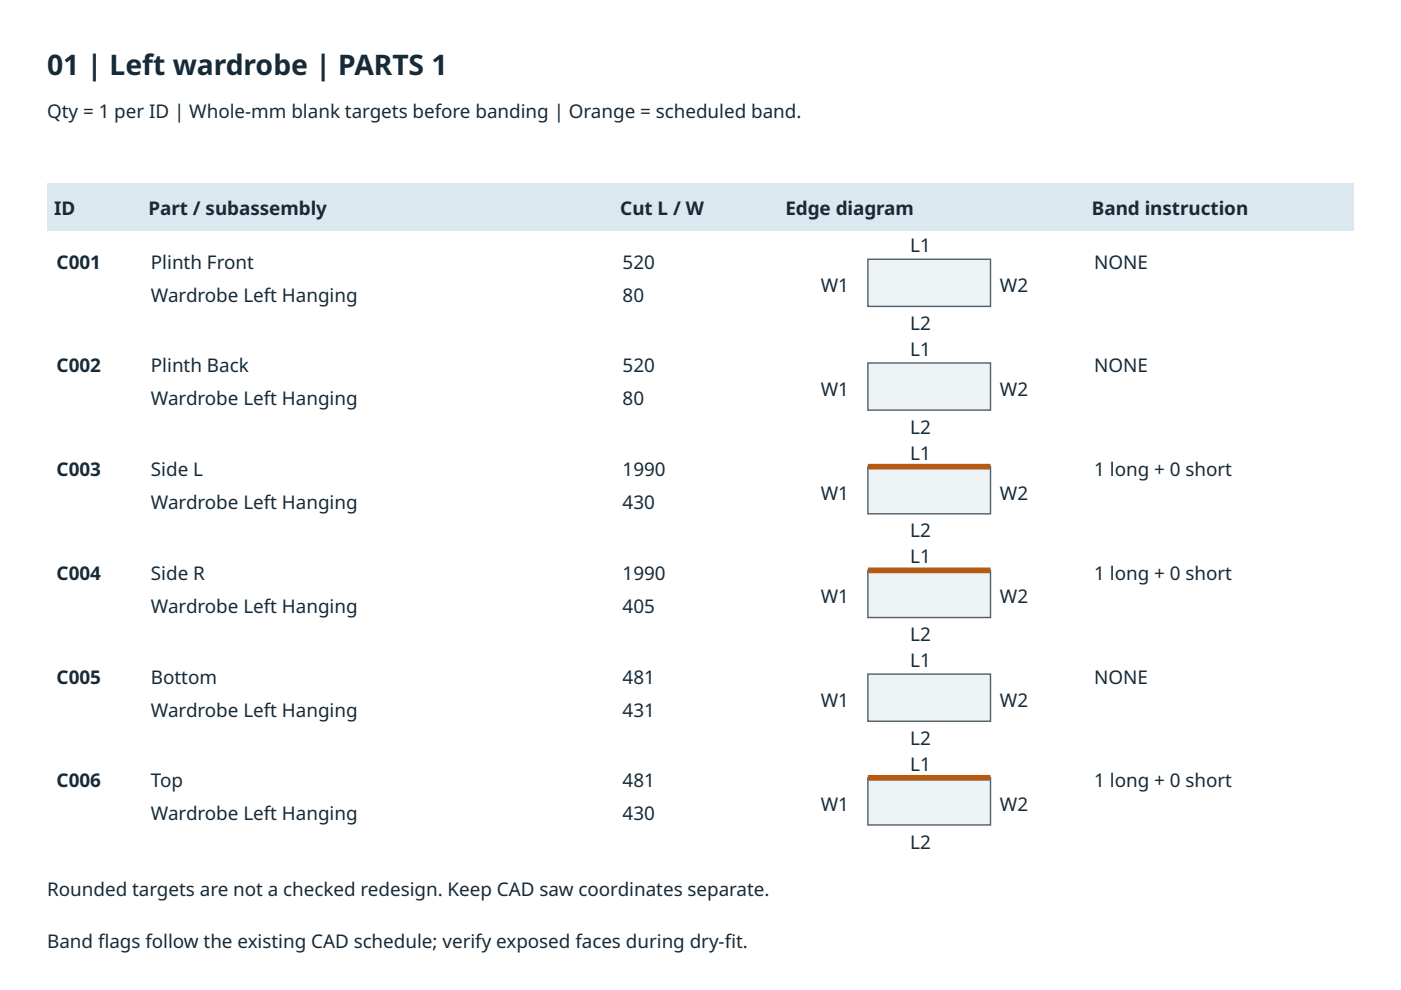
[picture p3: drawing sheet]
<svg xmlns="http://www.w3.org/2000/svg" width="297mm" height="210mm" viewBox="0 0 297 210" stroke-linecap="round" stroke-linejoin="round" font-family="sans-serif">
<defs><g id="words">
<text font-size="6" fill="#172a38" x="10" y="16">01 | Left wardrobe | PARTS 1</text>
<g font-size="4" fill="#172a38">
<text x="10" y="25">Qty = 1 per ID | Whole-mm blank targets before banding | Orange = scheduled band.</text>
<text x="11.5" y="45.7">ID</text>
<text x="31.5" y="45.7">Part / subassembly</text>
<text x="131.5" y="45.7">Cut L / W</text>
<text x="166.5" y="45.7">Edge diagram</text>
<text x="231.5" y="45.7">Band instruction</text>
<text x="193" y="53.5">L1</text>
<text x="12" y="57">C001</text>
<text x="32" y="57">Plinth Front</text>
<text x="132" y="57">520</text>
<text x="232" y="57">NONE</text>
<text x="32" y="64">Wardrobe Left Hanging</text>
<text x="132" y="64">80</text>
<text x="174" y="62">W1</text>
<text x="212" y="62">W2</text>
<text x="193" y="70">L2</text>
<text x="193" y="75.5">L1</text>
<text x="12" y="79">C002</text>
<text x="32" y="79">Plinth Back</text>
<text x="132" y="79">520</text>
<text x="174" y="84">W1</text>
<text x="212" y="84">W2</text>
<text x="232" y="79">NONE</text>
<text x="32" y="86">Wardrobe Left Hanging</text>
<text x="132" y="86">80</text>
<text x="193" y="92">L2</text>
<text x="12" y="100.9">C003</text>
<text x="32" y="100.9">Side L</text>
<text x="132" y="100.9">1990</text>
<text x="193" y="97.4">L1</text>
<text x="232" y="100.9">1 long + 0 short</text>
<text x="32" y="107.9">Wardrobe Left Hanging</text>
<text x="132" y="107.9">430</text>
<text x="174" y="105.9">W1</text>
<text x="212" y="105.9">W2</text>
<text x="193" y="113.9">L2</text>
<text x="193" y="119.4">L1</text>
<text x="12" y="122.9">C004</text>
<text x="32" y="122.9">Side R</text>
<text x="132" y="122.9">1990</text>
<text x="232" y="122.9">1 long + 0 short</text>
<text x="32" y="129.9">Wardrobe Left Hanging</text>
<text x="132" y="129.9">405</text>
<text x="174" y="127.9">W1</text>
<text x="212" y="127.9">W2</text>
<text x="193" y="135.9">L2</text>
<text x="193" y="141.4">L1</text>
<text x="12" y="144.9">C005</text>
<text x="32" y="144.9">Bottom</text>
<text x="132" y="144.9">481</text>
<text x="174" y="149.9">W1</text>
<text x="212" y="149.9">W2</text>
<text x="232" y="144.9">NONE</text>
<text x="32" y="151.9">Wardrobe Left Hanging</text>
<text x="132" y="151.9">431</text>
<text x="193" y="157.9">L2</text>
<text x="12" y="166.9">C006</text>
<text x="32" y="166.9">Top</text>
<text x="132" y="166.9">481</text>
<text x="193" y="163.4">L1</text>
<text x="232" y="166.9">1 long + 0 short</text>
<text x="32" y="173.9">Wardrobe Left Hanging</text>
<text x="132" y="173.9">430</text>
<text x="174" y="171.9">W1</text>
<text x="212" y="171.9">W2</text>
<text x="193" y="179.9">L2</text>
<text x="10" y="189.9">Rounded targets are not a checked redesign. Keep CAD saw coordinates separate.</text>
<text x="10" y="200.9">Band fags follow the existing CAD schedule; verify exposed faces during dry-ft.</text>
<text x="20.8" y="200.9">l</text>
<text x="153.6" y="200.9">i</text>
</g>
</g></defs>
<path d="M10 39h277v10h-277z" fill="#dce8ef"/>
<path d="M184 55h26v10h-26z" fill="#edf2f5"/>
<path d="M184 55h26v10h-26z" fill="none" stroke="#52606b" stroke-width=".3"/>
<path d="M184 77h26v10h-26z" fill="#edf2f5"/>
<path d="M184 77h26v10h-26z" fill="none" stroke="#52606b" stroke-width=".3"/>
<path d="M184 98.9h26v10h-26z" fill="#edf2f5"/>
<path d="M184 98.9h26v10h-26z" fill="none" stroke="#52606b" stroke-width=".3"/>
<path d="M184 98.9h26z" fill="#000" stroke="#b8590e" stroke-width="1.2" stroke-linecap="butt"/>
<path d="M184 120.9h26v10h-26z" fill="#edf2f5"/>
<path d="M184 120.9h26v10h-26z" fill="none" stroke="#52606b" stroke-width=".3"/>
<path d="M184 120.9h26z" fill="#000" stroke="#b8590e" stroke-width="1.2" stroke-linecap="butt"/>
<path d="M184 142.9h26v10h-26z" fill="#edf2f5"/>
<path d="M184 142.9h26v10h-26z" fill="none" stroke="#52606b" stroke-width=".3"/>
<path d="M184 164.9h26v10h-26z" fill="#edf2f5"/>
<path d="M184 164.9h26v10h-26z" fill="none" stroke="#52606b" stroke-width=".3"/>
<path d="M184 164.9h26z" fill="#000" stroke="#b8590e" stroke-width="1.2" stroke-linecap="butt"/>
<use href="#words"/>
</svg>
